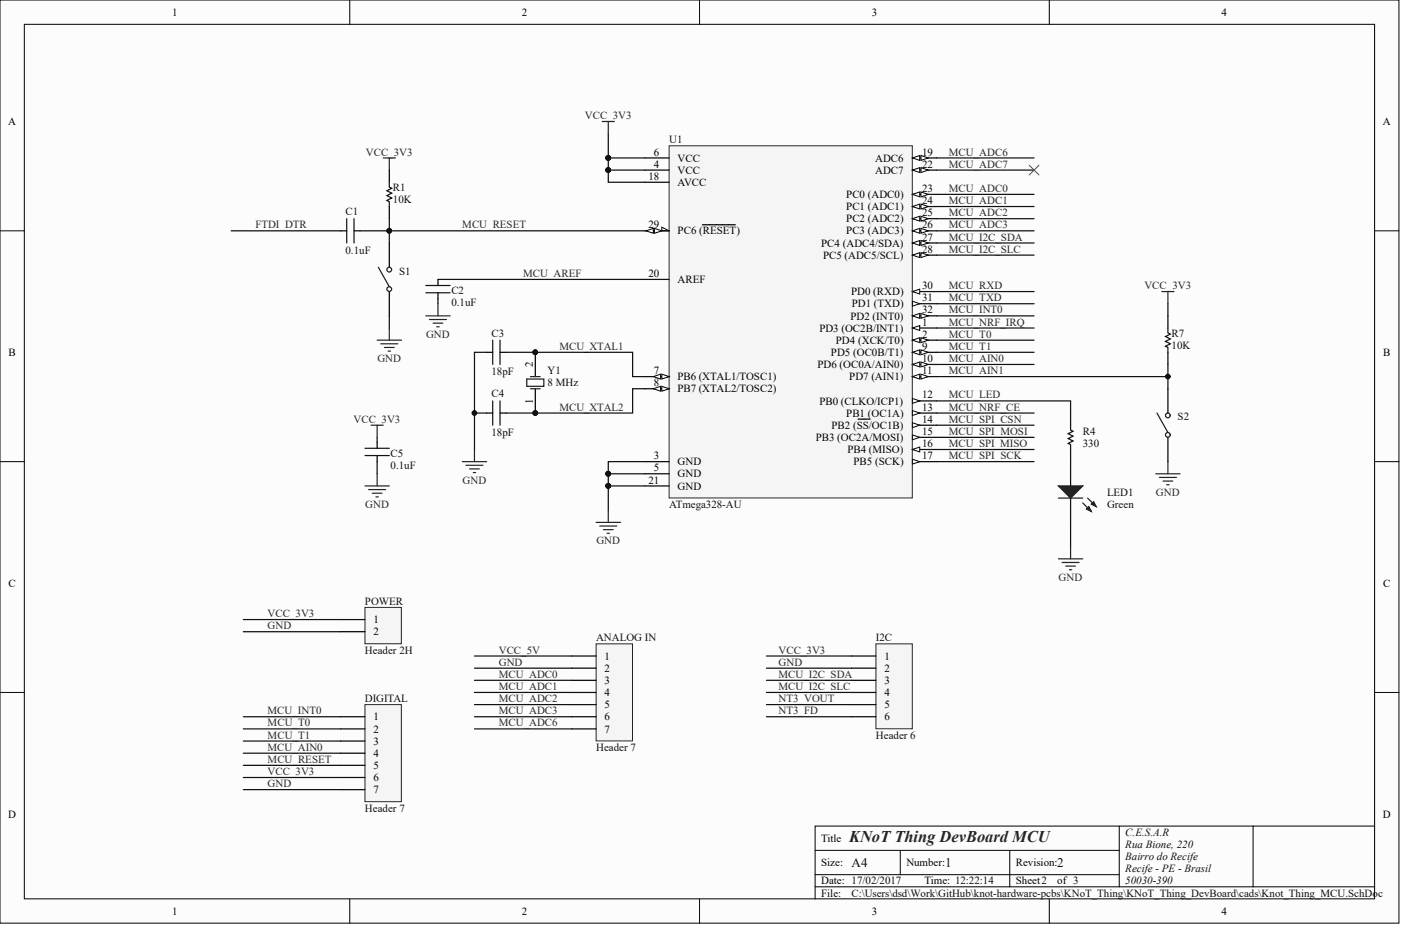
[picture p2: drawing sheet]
<svg xmlns="http://www.w3.org/2000/svg" width="486mm" height="322mm" viewBox="0 0 486 322" stroke-linecap="round" stroke-linejoin="round" font-family="sans-serif">
<defs><g id="words">
<text font-size="5.7" fill="#262626" x="294.9" y="292.5">KNoT Thing DevBoard MCU</text>
<g font-size="4.6" fill="#0e0e0e">
<text x="295.7" y="301.2">A4</text>
<text x="328.2" y="301.2">1</text>
<text x="367.1" y="301.2">2</text>
</g>
<g font-size="3.8">
<text x="59.8" y="5.5">1</text>
<text x="181.2" y="5.5">2</text>
<text x="302.7" y="5.5">3</text>
<text x="424.1" y="5.5">4</text>
<text x="2.8" y="43.5">A</text>
<text x="480.2" y="43.5">A</text>
<text x="227.1" y="54">6</text>
<text x="227.1" y="58.3">4</text>
<text x="235.3" y="56.1">VCC</text>
<text x="303.9" y="56.1">ADC6</text>
<text x="320.2" y="54">19</text>
<text x="320.2" y="58.3">22</text>
<text x="225.2" y="62.5">18</text>
<text x="235.3" y="64.6">AVCC</text>
<text x="235.3" y="60.4">VCC</text>
<text x="303.9" y="60.4">ADC7</text>
<text x="293.8" y="68.8">PC0 (ADC0)</text>
<text x="320.2" y="66.7">23</text>
<text x="320.2" y="70.9">24</text>
<text x="293.8" y="73">PC1 (ADC1)</text>
<text x="293.8" y="77.2">PC2 (ADC2)</text>
<text x="320.2" y="75.1">25</text>
<text x="225.2" y="79.4">29</text>
<text x="235.3" y="81.5">PC6 (RESET)</text>
<text x="293.8" y="81.5">PC3 (ADC3)</text>
<text x="320.2" y="79.4">26</text>
<text x="320.2" y="83.6">27</text>
<text x="285.1" y="85.7">PC4 (ADC4/SDA)</text>
<text x="285.8" y="89.9">PC5 (ADC5/SCL)</text>
<text x="320.2" y="87.8">28</text>
<text x="225.2" y="96.2">20</text>
<text x="235.3" y="98.4">AREF</text>
<text x="320.2" y="100.5">30</text>
<text x="295.5" y="102.6">PD0 (RXD)</text>
<text x="295.8" y="106.8">PD1 (TXD)</text>
<text x="320.2" y="104.7">31</text>
<text x="295.3" y="111">PD2 (INT0)</text>
<text x="320.2" y="108.9">32</text>
<text x="320.2" y="113.1">1</text>
<text x="284.5" y="115.2">PD3 (OC2B/INT1)</text>
<text x="290.3" y="119.5">PD4 (XCK/T0)</text>
<text x="320.2" y="117.3">2</text>
<text x="3" y="123.7">B</text>
<text x="288.5" y="123.7">PD5 (OC0B/T1)</text>
<text x="320.2" y="121.6">9</text>
<text x="320.2" y="125.8">10</text>
<text x="480.3" y="123.7">B</text>
<text x="185" y="127.5" transform="rotate(-90 185 127.5)">2</text>
<text x="227.1" y="130">7</text>
<text x="283.9" y="127.9">PD6 (OC0A/AIN0)</text>
<text x="320.2" y="130">11</text>
<text x="227.1" y="134.2">8</text>
<text x="235.3" y="132.1">PB6 (XTAL1/TOSC1)</text>
<text x="235.3" y="136.3">PB7 (XTAL2/TOSC2)</text>
<text x="294.9" y="132.1">PD7 (AIN1)</text>
<text x="185" y="140.3" transform="rotate(-90 185 140.3)">1</text>
<text x="284.5" y="140.6">PB0 (CLKO/ICP1)</text>
<text x="320.2" y="138.4">12</text>
<text x="320.2" y="142.7">13</text>
<text x="288.7" y="149">PB2 (SS/OC1B)</text>
<text x="293.8" y="144.8">PB1 (OC1A)</text>
<text x="320.2" y="146.9">14</text>
<text x="283.2" y="153.2">PB3 (OC2A/MOSI)</text>
<text x="320.2" y="151.1">15</text>
<text x="320.2" y="155.3">16</text>
<text x="227.1" y="159.6">3</text>
<text x="235.3" y="161.7">GND</text>
<text x="294.3" y="157.4">PB4 (MISO)</text>
<text x="296.4" y="161.7">PB5 (SCK)</text>
<text x="320.2" y="159.6">17</text>
<text x="225.2" y="168">21</text>
<text x="227.1" y="163.8">5</text>
<text x="235.3" y="165.9">GND</text>
<text x="235.3" y="170.1">GND</text>
<text x="3" y="203.9">C</text>
<text x="480.3" y="203.9">C</text>
<text x="129.7" y="216.5">1</text>
<text x="129.7" y="220.8">2</text>
<text x="210" y="229.2">1</text>
<text x="210" y="233.4">2</text>
<text x="307.1" y="229.2">1</text>
<text x="307.1" y="233.4">2</text>
<text x="210" y="237.6">3</text>
<text x="307.1" y="237.6">3</text>
<text x="210" y="241.9">4</text>
<text x="307.1" y="241.9">4</text>
<text x="129.7" y="250.3">1</text>
<text x="210" y="246.1">5</text>
<text x="210" y="250.3">6</text>
<text x="307.1" y="246.1">5</text>
<text x="307.1" y="250.3">6</text>
<text x="129.7" y="254.5">2</text>
<text x="210" y="254.5">7</text>
<text x="129.7" y="258.7">3</text>
<text x="129.7" y="263">4</text>
<text x="129.7" y="267.2">5</text>
<text x="129.7" y="271.4">6</text>
<text x="129.7" y="275.6">7</text>
<text x="2.8" y="284.1">D</text>
<text x="480.2" y="284.1">D</text>
<text x="285.1" y="292.5">Title</text>
<text x="285.1" y="300.9">Size:</text>
<text x="314.7" y="300.9">Number:</text>
<text x="352.7" y="300.9">Revision:</text>
<text x="285.1" y="307.3">Date: 17/02/2017</text>
<text x="285.1" y="311.5">File:</text>
<text x="321.1" y="307.3">Time: 12:22:14</text>
<text x="352.7" y="307.3">Sheet2</text>
<text x="367.1" y="307.3">of 3</text>
<text x="59.8" y="317.8">1</text>
<text x="181.2" y="317.8">2</text>
<text x="302.7" y="317.8">3</text>
<text x="424.1" y="317.8">4</text>
</g>
<g font-size="3.8" fill="#262626">
<text x="203.1" y="41.4">VCC_3V3</text>
<text x="127" y="54">VCC_3V3</text>
<text x="329.5" y="54">MCU_ADC6</text>
<text x="329.5" y="58.3">MCU_ADC7</text>
<text x="329.5" y="66.7">MCU_ADC0</text>
<text x="329.5" y="70.9">MCU_ADC1</text>
<text x="329.5" y="75.1">MCU_ADC2</text>
<text x="88.7" y="79.4">FTDI_DTR</text>
<text x="160.5" y="79.4">MCU_RESET</text>
<text x="329.5" y="83.6">MCU_I2C_SDA</text>
<text x="329.5" y="79.4">MCU_ADC3</text>
<text x="329.5" y="87.8">MCU_I2C_SLC</text>
<text x="181.6" y="96.2">MCU_AREF</text>
<text x="329.5" y="100.5">MCU_RXD</text>
<text x="397.4" y="100.5">VCC_3V3</text>
<text x="329.5" y="104.7">MCU_TXD</text>
<text x="329.5" y="113.1">MCU_NRF_IRQ</text>
<text x="329.5" y="108.9">MCU_INT0</text>
<text x="147.9" y="117.3">GND</text>
<text x="329.5" y="117.3">MCU_T0</text>
<text x="131" y="125.8">GND</text>
<text x="194.3" y="121.6">MCU_XTAL1</text>
<text x="329.5" y="121.6">MCU_T1</text>
<text x="329.5" y="125.8">MCU_AIN0</text>
<text x="329.5" y="130">MCU_AIN1</text>
<text x="194.3" y="142.7">MCU_XTAL2</text>
<text x="329.5" y="142.7">MCU_NRF_CE</text>
<text x="329.5" y="138.4">MCU_LED</text>
<text x="122.8" y="146.9">VCC_3V3</text>
<text x="329.5" y="146.9">MCU_SPI_CSN</text>
<text x="329.5" y="151.1">MCU_SPI_MOSI</text>
<text x="329.5" y="155.3">MCU_SPI_MISO</text>
<text x="329.5" y="159.6">MCU_SPI_SCK</text>
<text x="160.6" y="168">GND</text>
<text x="401.4" y="172.2">GND</text>
<text x="126.8" y="176.4">GND</text>
<text x="207.1" y="189.1">GND</text>
<text x="367.6" y="201.8">GND</text>
<text x="92.9" y="214.4">VCC_3V3</text>
<text x="92.9" y="218.6">GND</text>
<text x="173.2" y="227.1">VCC_5V</text>
<text x="270.4" y="227.1">VCC_3V3</text>
<text x="173.2" y="231.3">GND</text>
<text x="270.4" y="231.3">GND</text>
<text x="173.2" y="239.7">MCU_ADC1</text>
<text x="173.2" y="235.5">MCU_ADC0</text>
<text x="270.4" y="235.5">MCU_I2C_SDA</text>
<text x="270.4" y="239.7">MCU_I2C_SLC</text>
<text x="173.2" y="244">MCU_ADC2</text>
<text x="270.4" y="244">NT3_VOUT</text>
<text x="92.9" y="248.2">MCU_INT0</text>
<text x="173.2" y="248.2">MCU_ADC3</text>
<text x="270.4" y="248.2">NT3_FD</text>
<text x="92.9" y="252.4">MCU_T0</text>
<text x="92.9" y="256.6">MCU_T1</text>
<text x="173.2" y="252.4">MCU_ADC6</text>
<text x="92.9" y="260.9">MCU_AIN0</text>
<text x="92.9" y="265.1">MCU_RESET</text>
<text x="92.9" y="269.3">VCC_3V3</text>
<text x="92.9" y="273.5">GND</text>
</g>
<g font-size="3.8" fill="#0e0e0e">
<text x="232.3" y="49.8">U1</text>
<text x="136.4" y="70.5">10K</text>
<text x="136.4" y="66.3">R1</text>
<text x="120" y="74.7">C1</text>
<text x="120" y="88.2">0.1uF</text>
<text x="138.6" y="95.4">S1</text>
<text x="156.7" y="106.4">0.1uF</text>
<text x="156.7" y="102.1">C2</text>
<text x="170.7" y="116.9">C3</text>
<text x="406.8" y="116.9">R7</text>
<text x="406.8" y="121.1">10K</text>
<text x="170.7" y="130.4">18pF</text>
<text x="190.1" y="130">Y1</text>
<text x="190.1" y="134.2">8 MHz</text>
<text x="170.7" y="138">C4</text>
<text x="408.9" y="146">S2</text>
<text x="170.7" y="151.5">18pF</text>
<text x="376" y="155.3">330</text>
<text x="376" y="151.1">R4</text>
<text x="135.6" y="158.7">C5</text>
<text x="135.6" y="162.9">0.1uF</text>
<text x="384.4" y="172.2">LED1</text>
<text x="232.3" y="176.4">ATmega328-AU</text>
<text x="384.4" y="176.4">Green</text>
<text x="126.7" y="210.2">POWER</text>
<text x="126.7" y="227.1">Header 2H</text>
<text x="207" y="222.9">ANALOG IN</text>
<text x="304.2" y="222.9">I2C</text>
<text x="126.7" y="244">DIGITAL</text>
<text x="304.2" y="256.6">Header 6</text>
<text x="207" y="260.9">Header 7</text>
<text x="126.7" y="282">Header 7</text>
<text x="390.8" y="290.4">C.E.S.A.R</text>
<text x="390.8" y="294.6">Rua Bione, 220</text>
<text x="390.8" y="298.8">Bairro do Recife</text>
<text x="390.8" y="303.1">Recife - PE - Brasil</text>
<text x="295.7" y="311.5">C:\Users\dsd\Work\GitHub\knot-hardware-pcbs\KNoT_Thing\KNoT_Thing_DevBoard\cads\Knot_Thing_MCU.SchDoc</text>
<text x="390.8" y="307.3">50030-390</text>
</g>
</g></defs>
<g fill="#fcfcfc" stroke="#000" stroke-width=".35">
<path d="M0 0h485.8v320.7h-485.8z"/>
<path d="M8.4 8.4h468.9v303.9h-468.9z"/>
</g>
<g fill="none" stroke="#000" stroke-width=".35">
<path d="M121.5 0v8.4M242.9 0v8.4M364.4 0v8.4M0 80.2h8.4M477.4 80.2h8.4M0 160.4h8.4M477.4 160.4h8.4M0 240.6h8.4M477.4 240.6h8.4M283 295.5h105.6M312.6 295.5v8.4M350.6 295.5v12.6"/>
<path d="M388.6 287v21.1M435.1 287h-152.1v25.3M477.4 287h-42.3v21.1M121.5 312.3v8.5M242.9 312.3v8.5M283 308.1h194.4M283 303.9h105.6M364.4 312.3v8.5"/>
</g>
<g fill="none" stroke="#262626" stroke-width=".42">
<path d="M133.1 54.9h4.2M135.2 54.9v4.2M209.1 42.2h4.2M211.2 42.2v4.2M131 118.2h8.4M132.2 119.5h5.9M135.2 114v4.2M147.9 109.7h8.4M149.1 111h5.9M150.4 112.3h3.4M151.7 113.5h.8M152.1 105.5v4.2"/>
<path d="M133.5 120.7h3.4M134.8 122h.8M128.8 147.7h4.3M131 147.7v4.3M164.8 156.2v4.2M126.7 168.8h8.5M128 170.1h5.9M129.3 171.4h3.3M130.5 172.6h.9M131 164.6v4.2M160.5 160.4h8.5M161.8 161.7h5.9"/>
<path d="M163.1 162.9h3.3M164.3 164.2h.9M211.2 177.3v4.2M207 181.5h8.4M208.3 182.8h5.9M209.5 184h3.4M210.8 185.3h.8M367.5 194.2h8.5M368.8 195.4h5.9M370.1 196.7h3.3M371.3 198h.9M371.7 189.9v4.3"/>
</g>
<g fill="none" stroke="#0e0e0e" stroke-width=".42">
<path d="M211.2 59.1v4.2h12.7M211.2 46.4v12.7M211.2 54.9h12.7M211.2 59.1h12.7M325.3 54.9h33.8M325.3 59.1h33.8M135.2 76v8.4M325.3 67.5h33.8M325.3 71.8h33.8M325.3 76h33.8M80.3 80.2h38M125 80.2h98.9"/>
<path d="M152.1 97.1h71.8M325.3 84.4h33.8M325.3 88.6h33.8M325.3 80.2h33.8M135.2 109.7v4.3M152.1 103.8v1.7M325.3 101.3h33.8M325.3 105.5h33.8M325.3 109.7h33.8M325.3 114h33.8M325.3 118.2h33.8M169 122.4h-4.2v33.8"/>
<path d="M175.7 122.4h44v8.5h4.2M223.9 135.1h-4.2v8.4h-44M325.3 139.3h46.4v4.2M325.3 122.4h33.8M325.3 126.6h33.8M131 152v1.6M164.8 143.5h4.2M325.3 143.5h33.8M325.3 147.7h33.8M325.3 152h33.8M325.3 156.2h33.8M131 160.4v4.2"/>
<path d="M211.2 164.6v12.7M211.2 164.6h12.7M211.2 168.8h12.7M223.9 160.4h-12.7v4.2M325.3 160.4h33.8M371.7 181.5v8.4M84.5 215.3h33.8M84.5 219.5h33.8M164.8 227.9h33.7M164.8 232.1h33.7M164.8 236.4h33.7M84.5 249h33.8"/>
<path d="M84.5 253.3h33.8M84.5 257.5h33.8M164.8 249h33.7M164.8 253.3h33.7M164.8 240.6h33.7M164.8 244.8h33.7M84.5 261.7h33.8M84.5 265.9h33.8"/>
</g>
<g fill="#0e0e0e" stroke="#0e0e0e" stroke-width=".35">
<circle cx="211.2" cy="164.6" r=".82"/>
<circle cx="211.2" cy="54.9" r=".82"/>
<circle cx="211.2" cy="59.1" r=".82"/>
<circle cx="164.7" cy="143.5" r=".82"/>
<circle cx="185.9" cy="143.5" r=".82"/>
<circle cx="185.9" cy="122.4" r=".82"/>
<circle cx="135.2" cy="80.2" r=".82"/>
<circle cx="211.2" cy="168.8" r=".82"/>
</g>
<g fill="none" stroke="#000" stroke-width=".42">
<path d="M135.2 59.1v4.2M135.2 71.8v4.2M118.3 80.2h2.1M122.9 80.2h2.1M135.2 84.4v8.5M152.1 97.1v2.1M135.2 101.3v8.4M152.1 101.7v2.1M169 122.4h2.1M173.6 122.4h2.1M185.9 122.4v8.5M185.9 135.1v8.4"/>
<path d="M131 153.6v2.2M131 158.3v2.1M169 143.5h2.1M173.6 143.5h2.1M371.7 143.5v4.2M371.7 156.2v12.6M371.7 173.1v8.4"/>
</g>
<g fill="none" stroke="#1c1c1c" stroke-width=".42">
<path d="M131.4 92.9l3.8 6.7M182.9 131.7h5.9v2.5h-5.9zM184.2 130.9h3.4M184.2 135.1h3.4M367.5 173.1h8.5M376 174.7l2.9 3M377.7 173.1l2.9 2.9"/>
<circle cx="135.2" cy="93.7" r=".82"/>
<circle cx="135.2" cy="100.4" r=".82"/>
</g>
<path d="M120.4 76v8.4M122.9 76v8.4M147.9 99.2h8.4M147.9 101.7h8.4M171.1 118.2v8.4M173.6 118.2v8.4M171.1 139.3v8.4M173.6 139.3v8.4M126.7 155.8h8.5M126.7 158.3h8.5" fill="none" stroke="#141414" stroke-width=".42"/>
<path d="M135.2 63.3v1.7l.8 .4-1.7 .9 1.7 .8-1.7 .9 1.7 .8-1.7 .9 .9 .4v1.7M371.7 147.7v1.7l.9 .4-1.7 .9 1.7 .8-1.7 .9 1.7 .8-1.7 .9 .8 .4v1.7" fill="none" stroke="#151515" stroke-width=".42"/>
<g fill="#1c1c1c" stroke="#1c1c1c" stroke-width=".42">
<path d="M367.5 168.8h8.5l-4.3 4.3z"/>
<path d="M377.2 176.9l.9-.9 .8 1.7z"/>
<path d="M378.9 175.2l.9-.9 .8 1.7z"/>
</g>
<path d="M126.7 211h12.7v12.7h-12.7z" fill="#f5f5f5" stroke="#262626" stroke-width=".35"/>
<path d="M118.3 215.3h8.4M118.3 219.5h8.4" fill="none" stroke="#000" stroke-width=".42"/>
<path d="M232.3 50.7h84.5v122.3h-84.5z" fill="#f5f5f5" stroke="#262626" stroke-width=".35"/>
<path d="M223.9 80.2h8.4" fill="none" stroke="#000" stroke-width=".42"/>
<path d="M229.8 78.9l2.5 1.3h-2.5z" fill="none" stroke="#000" stroke-width=".35"/>
<g fill="#fcfcfc" stroke="#000" stroke-width=".35">
<path d="M227.3 79.4l2.5 .8-2.5 .8z"/>
<path d="M224.3 80.2l2.6-.8v1.6z"/>
</g>
<path d="M243.9 78.1h11.4M316.8 101.3h8.5" fill="none" stroke="#000" stroke-width=".42"/>
<path d="M316.8 101.3l2.6-.8v1.6z" fill="#fcfcfc" stroke="#000" stroke-width=".35"/>
<path d="M316.8 105.5h8.5" fill="none" stroke="#000" stroke-width=".42"/>
<path d="M316.8 104.7l2.6 .8-2.6 .9z" fill="#fcfcfc" stroke="#000" stroke-width=".35"/>
<path d="M316.8 109.7h8.5" fill="none" stroke="#000" stroke-width=".42"/>
<g fill="#fcfcfc" stroke="#000" stroke-width=".35">
<path d="M316.8 109.7l2.6-.8v1.7z"/>
<path d="M319.8 108.9l2.5 .8-2.5 .9z"/>
</g>
<path d="M316.8 118.2h8.5" fill="none" stroke="#000" stroke-width=".42"/>
<g fill="#fcfcfc" stroke="#000" stroke-width=".35">
<path d="M316.8 118.2l2.6-.9v1.7z"/>
<path d="M319.8 117.3l2.5 .9-2.5 .8z"/>
</g>
<path d="M223.9 54.9h8.4M223.9 130.9h8.4M223.9 164.6h8.4" fill="none" stroke="#000" stroke-width=".42"/>
<g fill="#fcfcfc" stroke="#000" stroke-width=".35">
<path d="M229.8 130l2.5 .9-2.5 .8z"/>
<path d="M226.9 130.9l2.5-.9v1.7z"/>
</g>
<path d="M223.9 135.1h8.4" fill="none" stroke="#000" stroke-width=".42"/>
<g fill="#fcfcfc" stroke="#000" stroke-width=".35">
<path d="M229.8 134.2l2.5 .9-2.5 .8z"/>
<path d="M226.9 135.1l2.5-.9v1.7z"/>
</g>
<path d="M316.8 122.4h8.5" fill="none" stroke="#000" stroke-width=".42"/>
<g fill="#fcfcfc" stroke="#000" stroke-width=".35">
<path d="M316.8 122.4l2.6-.8v1.7z"/>
<path d="M319.8 121.6l2.5 .8-2.5 .9z"/>
</g>
<path d="M316.8 126.6h8.5" fill="none" stroke="#000" stroke-width=".42"/>
<g fill="#fcfcfc" stroke="#000" stroke-width=".35">
<path d="M316.8 126.6l2.6-.8v1.7z"/>
<path d="M319.8 125.8l2.5 .8-2.5 .9z"/>
</g>
<path d="M316.8 130.9h8.5" fill="none" stroke="#000" stroke-width=".42"/>
<g fill="#fcfcfc" stroke="#000" stroke-width=".35">
<path d="M316.8 130.9l2.6-.9v1.7z"/>
<path d="M319.8 130l2.5 .9-2.5 .8z"/>
</g>
<path d="M316.8 139.3h8.5" fill="none" stroke="#000" stroke-width=".42"/>
<path d="M316.8 138.4l2.6 .9-2.6 .8z" fill="#fcfcfc" stroke="#000" stroke-width=".35"/>
<path d="M316.8 143.5h8.5" fill="none" stroke="#000" stroke-width=".42"/>
<path d="M316.8 142.7l2.6 .8-2.6 .9z" fill="#fcfcfc" stroke="#000" stroke-width=".35"/>
<path d="M316.8 147.7h8.5" fill="none" stroke="#000" stroke-width=".42"/>
<path d="M316.8 146.9l2.6 .8-2.6 .9z" fill="#fcfcfc" stroke="#000" stroke-width=".35"/>
<path d="M297.9 145.6h4.2M316.8 152h8.5" fill="none" stroke="#000" stroke-width=".42"/>
<path d="M316.8 151.1l2.6 .9-2.6 .8z" fill="#fcfcfc" stroke="#000" stroke-width=".35"/>
<path d="M316.8 156.2h8.5" fill="none" stroke="#000" stroke-width=".42"/>
<path d="M316.8 156.2l2.6-.9v1.7z" fill="#fcfcfc" stroke="#000" stroke-width=".35"/>
<path d="M316.8 160.4h8.5" fill="none" stroke="#000" stroke-width=".42"/>
<path d="M316.8 159.6l2.6 .8-2.6 .8z" fill="#fcfcfc" stroke="#000" stroke-width=".35"/>
<path d="M223.9 63.3h8.4M316.8 67.5h8.5M223.9 97.1h8.4M223.9 168.8h8.4" fill="none" stroke="#000" stroke-width=".42"/>
<g fill="#fcfcfc" stroke="#000" stroke-width=".35">
<path d="M316.8 67.5l2.6-.8v1.7z"/>
<path d="M319.8 66.7l2.5 .8-2.5 .9z"/>
</g>
<path d="M316.8 71.8h8.5" fill="none" stroke="#000" stroke-width=".42"/>
<g fill="#fcfcfc" stroke="#000" stroke-width=".35">
<path d="M316.8 71.8l2.6-.9v1.7z"/>
<path d="M319.8 70.9l2.5 .9-2.5 .8z"/>
</g>
<path d="M316.8 76h8.5" fill="none" stroke="#000" stroke-width=".42"/>
<g fill="#fcfcfc" stroke="#000" stroke-width=".35">
<path d="M316.8 76l2.6-.9v1.7z"/>
<path d="M319.8 75.1l2.5 .9-2.5 .8z"/>
</g>
<path d="M316.8 80.2h8.5" fill="none" stroke="#000" stroke-width=".42"/>
<g fill="#fcfcfc" stroke="#000" stroke-width=".35">
<path d="M316.8 80.2l2.6-.8v1.6z"/>
<path d="M319.8 79.4l2.5 .8-2.5 .8z"/>
</g>
<path d="M316.8 84.4h8.5" fill="none" stroke="#000" stroke-width=".42"/>
<g fill="#fcfcfc" stroke="#000" stroke-width=".35">
<path d="M316.8 84.4l2.6-.8v1.7z"/>
<path d="M319.8 83.6l2.5 .8-2.5 .9z"/>
</g>
<path d="M316.8 88.6h8.5" fill="none" stroke="#000" stroke-width=".42"/>
<g fill="#fcfcfc" stroke="#000" stroke-width=".35">
<path d="M316.8 88.6l2.6-.8v1.7z"/>
<path d="M319.8 87.8l2.5 .8-2.5 .9z"/>
</g>
<path d="M223.9 59.1h8.4M316.8 54.9h8.5M223.9 160.4h8.4" fill="none" stroke="#000" stroke-width=".42"/>
<g fill="#fcfcfc" stroke="#000" stroke-width=".35">
<path d="M316.8 54.9l2.6-.9v1.7z"/>
<path d="M319.8 54l2.5 .9-2.5 .8z"/>
</g>
<path d="M316.8 59.1h8.5" fill="none" stroke="#000" stroke-width=".42"/>
<g fill="#fcfcfc" stroke="#000" stroke-width=".35">
<path d="M316.8 59.1l2.6-.8v1.6z"/>
<path d="M319.8 58.3l2.5 .8-2.5 .8z"/>
</g>
<path d="M316.8 114h8.5" fill="none" stroke="#000" stroke-width=".42"/>
<path d="M316.8 114l2.6-.9v1.7z" fill="#fcfcfc" stroke="#000" stroke-width=".35"/>
<path d="M403.4 101.3h4.3M405.5 101.3v4.2M401.3 164.6h8.5M402.6 165.9h5.9M403.9 167.1h3.3M405.1 168.4h.9M405.5 160.4v4.2" fill="none" stroke="#262626" stroke-width=".42"/>
<path d="M405.5 105.5v4.2M325.3 130.9h80.2M405.5 126.6v8.5" fill="none" stroke="#0e0e0e" stroke-width=".42"/>
<path d="M405.5 109.7v4.3M405.5 122.4v4.2M405.5 135.1v8.4M405.5 152v8.4" fill="none" stroke="#000" stroke-width=".42"/>
<path d="M405.5 114v1.7l.9 .4-1.7 .8 1.7 .9-1.7 .8 1.7 .9-1.7 .8 .8 .4v1.7" fill="none" stroke="#151515" stroke-width=".42"/>
<g fill="none" stroke="#1c1c1c" stroke-width=".42">
<path d="M401.7 143.5l3.8 6.8"/>
<circle cx="405.5" cy="151.1" r=".82"/>
<circle cx="405.5" cy="144.3" r=".82"/>
</g>
<circle cx="405.5" cy="130.8" r=".82" fill="#0e0e0e" stroke="#0e0e0e" stroke-width=".35"/>
<path d="M126.7 244.8h12.7v33.7h-12.7z" fill="#f5f5f5" stroke="#262626" stroke-width=".35"/>
<path d="M118.3 249h8.4M118.3 253.3h8.4M118.3 257.5h8.4M118.3 261.7h8.4M118.3 265.9h8.4M118.3 270.1h8.4M118.3 274.4h8.4" fill="none" stroke="#000" stroke-width=".42"/>
<path d="M207 223.7h12.6v33.7h-12.6z" fill="#f5f5f5" stroke="#262626" stroke-width=".35"/>
<path d="M198.5 227.9h8.5M198.5 232.1h8.5M198.5 236.4h8.5M198.5 240.6h8.5M198.5 244.8h8.5M198.5 249h8.5M198.5 253.3h8.5" fill="none" stroke="#000" stroke-width=".42"/>
<path d="M84.5 270.1h33.8M84.5 274.4h33.8" fill="none" stroke="#0e0e0e" stroke-width=".42"/>
<path d="M357.4 57.4l3.4 3.4M360.8 57.4l-3.4 3.4" fill="none" stroke="#4c4c4c" stroke-width=".35"/>
<path d="M304.2 223.7h12.6v29.5h-12.6z" fill="#f5f5f5" stroke="#262626" stroke-width=".35"/>
<path d="M295.7 227.9h8.5M295.7 232.1h8.5M295.7 236.4h8.5M295.7 240.6h8.5M295.7 244.8h8.5M295.7 249h8.5" fill="none" stroke="#000" stroke-width=".42"/>
<path d="M266.1 227.9h29.6M266.1 232.1h29.6M266.1 236.4h29.6M266.1 240.6h29.6M266.1 244.8h29.6M266.1 249h29.6" fill="none" stroke="#0e0e0e" stroke-width=".42"/>
<use href="#words"/>
</svg>
